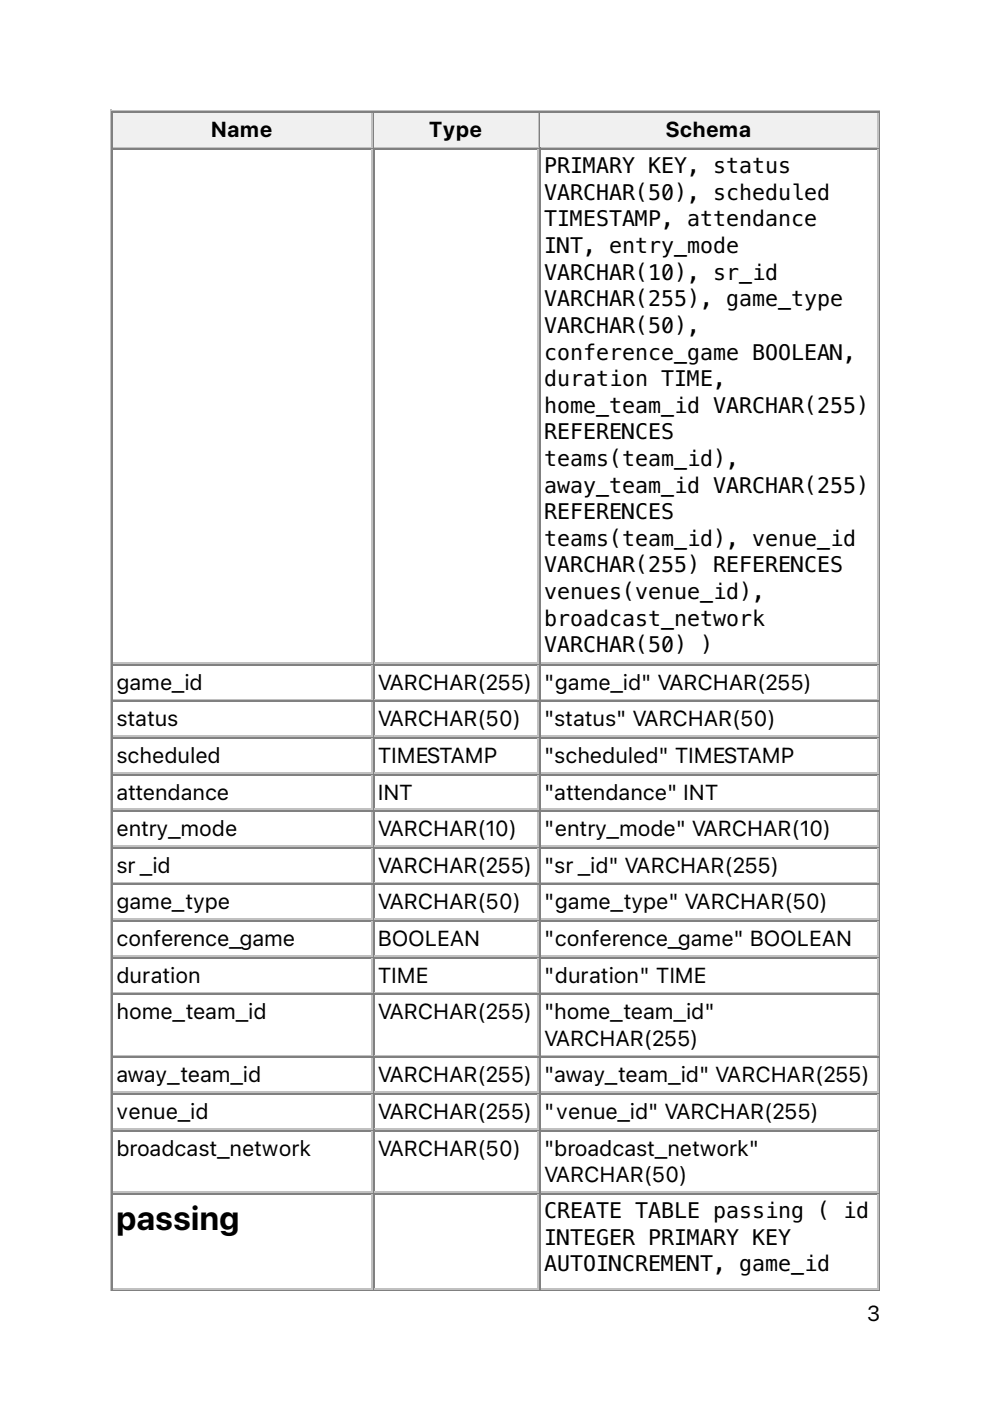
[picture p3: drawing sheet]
<svg xmlns="http://www.w3.org/2000/svg" width="210mm" height="297mm" viewBox="0 0 210 297" stroke-linecap="round" stroke-linejoin="round" font-family="sans-serif">
<defs><g id="words">
<text font-size="7.1" x="24.7" y="260.8">passing</text>
<g font-size="4.6">
<text x="44.8" y="29.1">Name</text>
<text x="91" y="29.1">Type</text>
<text x="141.2" y="29.1">Schema</text>
<text x="115.4" y="36.7">PRIMARY KEY, status</text>
<text x="115.4" y="42.4">VARCHAR(50), scheduled</text>
<text x="115.4" y="48">TIMESTAMP, attendance</text>
<text x="115.4" y="53.6">INT, entry_mode</text>
<text x="115.4" y="59.3">VARCHAR(10), sr_id</text>
<text x="115.4" y="64.9">VARCHAR(255), game_type</text>
<text x="115.4" y="70.6">VARCHAR(50),</text>
<text x="115.4" y="76.2">conference_game BOOLEAN,</text>
<text x="115.4" y="81.9">duration TIME,</text>
<text x="115.4" y="87.5">home_team_id VARCHAR(255)</text>
<text x="115.4" y="93.2">REFERENCES</text>
<text x="115.4" y="98.8">teams(team_id),</text>
<text x="115.4" y="104.4">away_team_id VARCHAR(255)</text>
<text x="115.4" y="110.1">REFERENCES</text>
<text x="115.4" y="115.7">teams(team_id), venue_id</text>
<text x="115.4" y="121.4">VARCHAR(255) REFERENCES</text>
<text x="115.4" y="127">venues(venue_id),</text>
<text x="115.4" y="132.7">broadcast_network</text>
<text x="115.4" y="138.3">VARCHAR(50) )</text>
<text x="24.7" y="146.2">game_id</text>
<text x="80.1" y="146.2">VARCHAR(255)</text>
<text x="115.4" y="146.2">&quot;game_id&quot; VARCHAR(255)</text>
<text x="24.7" y="154">status</text>
<text x="80.1" y="154">VARCHAR(50)</text>
<text x="115.4" y="154">&quot;status&quot; VARCHAR(50)</text>
<text x="24.7" y="161.8">scheduled</text>
<text x="80.1" y="161.8">TIMESTAMP</text>
<text x="115.4" y="161.8">&quot;scheduled&quot; TIMESTAMP</text>
<text x="24.7" y="169.5">attendance</text>
<text x="80.1" y="169.5">INT</text>
<text x="115.4" y="169.5">&quot;attendance&quot; INT</text>
<text x="24.7" y="177.3">entry_mode</text>
<text x="80.1" y="177.3">VARCHAR(10)</text>
<text x="115.4" y="177.3">&quot;entry_mode&quot; VARCHAR(10)</text>
<text x="24.7" y="185.1">sr _id</text>
<text x="80.1" y="185.1">VARCHAR(255)</text>
<text x="115.4" y="185.1">&quot;sr _id&quot; VARCHAR(255)</text>
<text x="24.7" y="192.8">game_type</text>
<text x="80.1" y="192.8">VARCHAR(50)</text>
<text x="115.4" y="192.8">&quot;game_type&quot; VARCHAR(50)</text>
<text x="24.7" y="200.6">conference_game</text>
<text x="80.1" y="200.6">BOOLEAN</text>
<text x="115.4" y="200.6">&quot;conference_game&quot; BOOLEAN</text>
<text x="24.7" y="208.3">duration</text>
<text x="80.1" y="208.3">TIME</text>
<text x="115.4" y="208.3">&quot;duration&quot; TIME</text>
<text x="24.7" y="216.1">home_team_id</text>
<text x="80.1" y="216.1">VARCHAR(255)</text>
<text x="115.4" y="216.1">&quot;home_team_id&quot;</text>
<text x="115.4" y="221.7">VARCHAR(255)</text>
<text x="24.7" y="229.5">away_team_id</text>
<text x="80.1" y="229.5">VARCHAR(255)</text>
<text x="115.4" y="229.5">&quot;away_team_id&quot; VARCHAR(255)</text>
<text x="24.7" y="237.3">venue_id</text>
<text x="80.1" y="237.3">VARCHAR(255)</text>
<text x="115.4" y="237.3">&quot;venue_id&quot; VARCHAR(255)</text>
<text x="24.7" y="245">broadcast_network</text>
<text x="80.1" y="245">VARCHAR(50)</text>
<text x="115.4" y="245">&quot;broadcast_network&quot;</text>
<text x="115.4" y="250.7">VARCHAR(50)</text>
<text x="115.4" y="258.3">CREATE TABLE passing ( id</text>
<text x="115.4" y="263.9">INTEGER PRIMARY KEY</text>
<text x="115.4" y="269.5">AUTOINCREMENT, game_id</text>
<text x="183.8" y="280.1">3</text>
</g>
</g></defs>
<path d="M23.5 23.3v250.5M23.6 23.5h163M24 31.2h55M78.8 24v7" fill="none" stroke="#c0c0c0" stroke-width=".35"/>
<path d="M23.8 23.6v7.8M24 23.8h55M186.4 23.6v249.8M23.6 273.6h163" fill="none" stroke="#808080" stroke-width=".35"/>
<g fill="#f0f0f0">
<path d="M24 24h54.7v7h-54.7z"/>
<path d="M44.4 24.7h13.8v5.6h-13.8z"/>
</g>
<path d="M79.2 23.6v7.8M79.4 23.8h34.9" fill="none" stroke="#808080" stroke-width=".35"/>
<path d="M79.4 31.2h34.9M114.1 24v7" fill="none" stroke="#c0c0c0" stroke-width=".35"/>
<g fill="#f0f0f0">
<path d="M79.4 24h34.5v7h-34.5z"/>
<path d="M90.7 24.7h12v5.6h-12z"/>
</g>
<path d="M114.5 23.6v7.8M114.7 23.8h71.6" fill="none" stroke="#808080" stroke-width=".35"/>
<path d="M114.7 31.2h71.6M186.1 24v7" fill="none" stroke="#c0c0c0" stroke-width=".35"/>
<g fill="#f0f0f0">
<path d="M114.7 24h71.2v7h-71.2z"/>
<path d="M141.1 24.7h18.4v5.6h-18.4z"/>
</g>
<g fill="none" stroke="#808080" stroke-width=".35">
<path d="M23.8 31.4v242M24 31.6h55M79.2 31.4v242M79.4 31.6h34.9M114.5 31.4v242M114.7 31.6h71.6M24 140.9h55M24 148.7h55M24 156.5h55M79.4 140.9h34.9M79.4 148.7h34.9M79.4 156.5h34.9"/>
<path d="M114.7 140.9h71.6M114.7 148.7h71.6M114.7 156.5h71.6M24 164.2h55M24 172h55M24 179.7h55M79.4 164.2h34.9M79.4 172h34.9M79.4 179.7h34.9M114.7 164.2h71.6M114.7 172h71.6M114.7 179.7h71.6"/>
<path d="M24 187.5h55M24 195.3h55M79.4 187.5h34.9M79.4 195.3h34.9M114.7 187.5h71.6M114.7 195.3h71.6M24 203h55M24 210.8h55M79.4 203h34.9M79.4 210.8h34.9M114.7 203h71.6M114.7 210.8h71.6"/>
<path d="M24 224.2h55M24 232h55M24 239.7h55M79.4 224.2h34.9M79.4 232h34.9M79.4 239.7h34.9M114.7 224.2h71.6M114.7 232h71.6M114.7 239.7h71.6M24 253.1h55M79.4 253.1h34.9M114.7 253.1h71.6"/>
</g>
<g fill="none" stroke="#c0c0c0" stroke-width=".35">
<path d="M78.8 31.8v108.6M114.1 31.8v108.6M186.1 31.8v108.6M24 140.6h55M24 148.3h55M24 156.1h55M78.8 141.1v7.1M78.8 148.9v7M78.8 156.6v7.1M79.4 140.6h34.9M79.4 148.3h34.9M79.4 156.1h34.9"/>
<path d="M114.1 141.1v7.1M114.1 148.9v7M114.1 156.6v7.1M114.7 140.6h71.6M114.7 148.3h71.6M114.7 156.1h71.6M186.1 141.1v7.1M186.1 148.9v7M186.1 156.6v7.1M24 163.9h55M24 171.6h55M24 179.4h55"/>
<path d="M78.8 164.4v7M78.8 172.2v7M78.8 179.9v7.1M79.4 163.9h34.9M79.4 171.6h34.9M79.4 179.4h34.9M114.1 164.4v7M114.1 172.2v7M114.1 179.9v7.1M114.7 163.9h71.6M114.7 171.6h71.6M114.7 179.4h71.6"/>
<path d="M186.1 164.4v7M186.1 172.2v7M186.1 179.9v7.1M24 187.1h55M24 194.9h55M78.8 187.7v7M78.8 195.4v7.1M79.4 187.1h34.9M79.4 194.9h34.9M114.1 187.7v7M114.1 195.4v7.1M114.7 187.1h71.6"/>
<path d="M114.7 194.9h71.6M186.1 187.7v7M186.1 195.4v7.1M24 202.7h55M24 210.4h55M78.8 203.2v7.1M78.8 211v12.7M79.4 202.7h34.9M79.4 210.4h34.9M114.1 203.2v7.1M114.1 211v12.7M114.7 202.7h71.6"/>
<path d="M114.7 210.4h71.6M186.1 203.2v7.1M186.1 211v12.7M24 223.8h55M24 231.6h55M24 239.4h55M78.8 224.4v7M78.8 232.1v7.1M78.8 239.9v12.7M79.4 223.8h34.9M79.4 231.6h34.9M79.4 239.4h34.9"/>
<path d="M114.1 224.4v7M114.1 232.1v7.1M114.1 239.9v12.7M114.7 223.8h71.6M114.7 231.6h71.6M114.7 239.4h71.6M186.1 224.4v7M186.1 232.1v7.1M186.1 239.9v12.7M24 252.8h55M78.8 253.3v19.7M79.4 252.8h34.9"/>
<path d="M114.1 253.3v19.7M114.7 252.8h71.6M186.1 253.3v19.7M24 273.2h55M79.4 273.2h34.9M114.7 273.2h71.6"/>
</g>
<use href="#words"/>
</svg>
